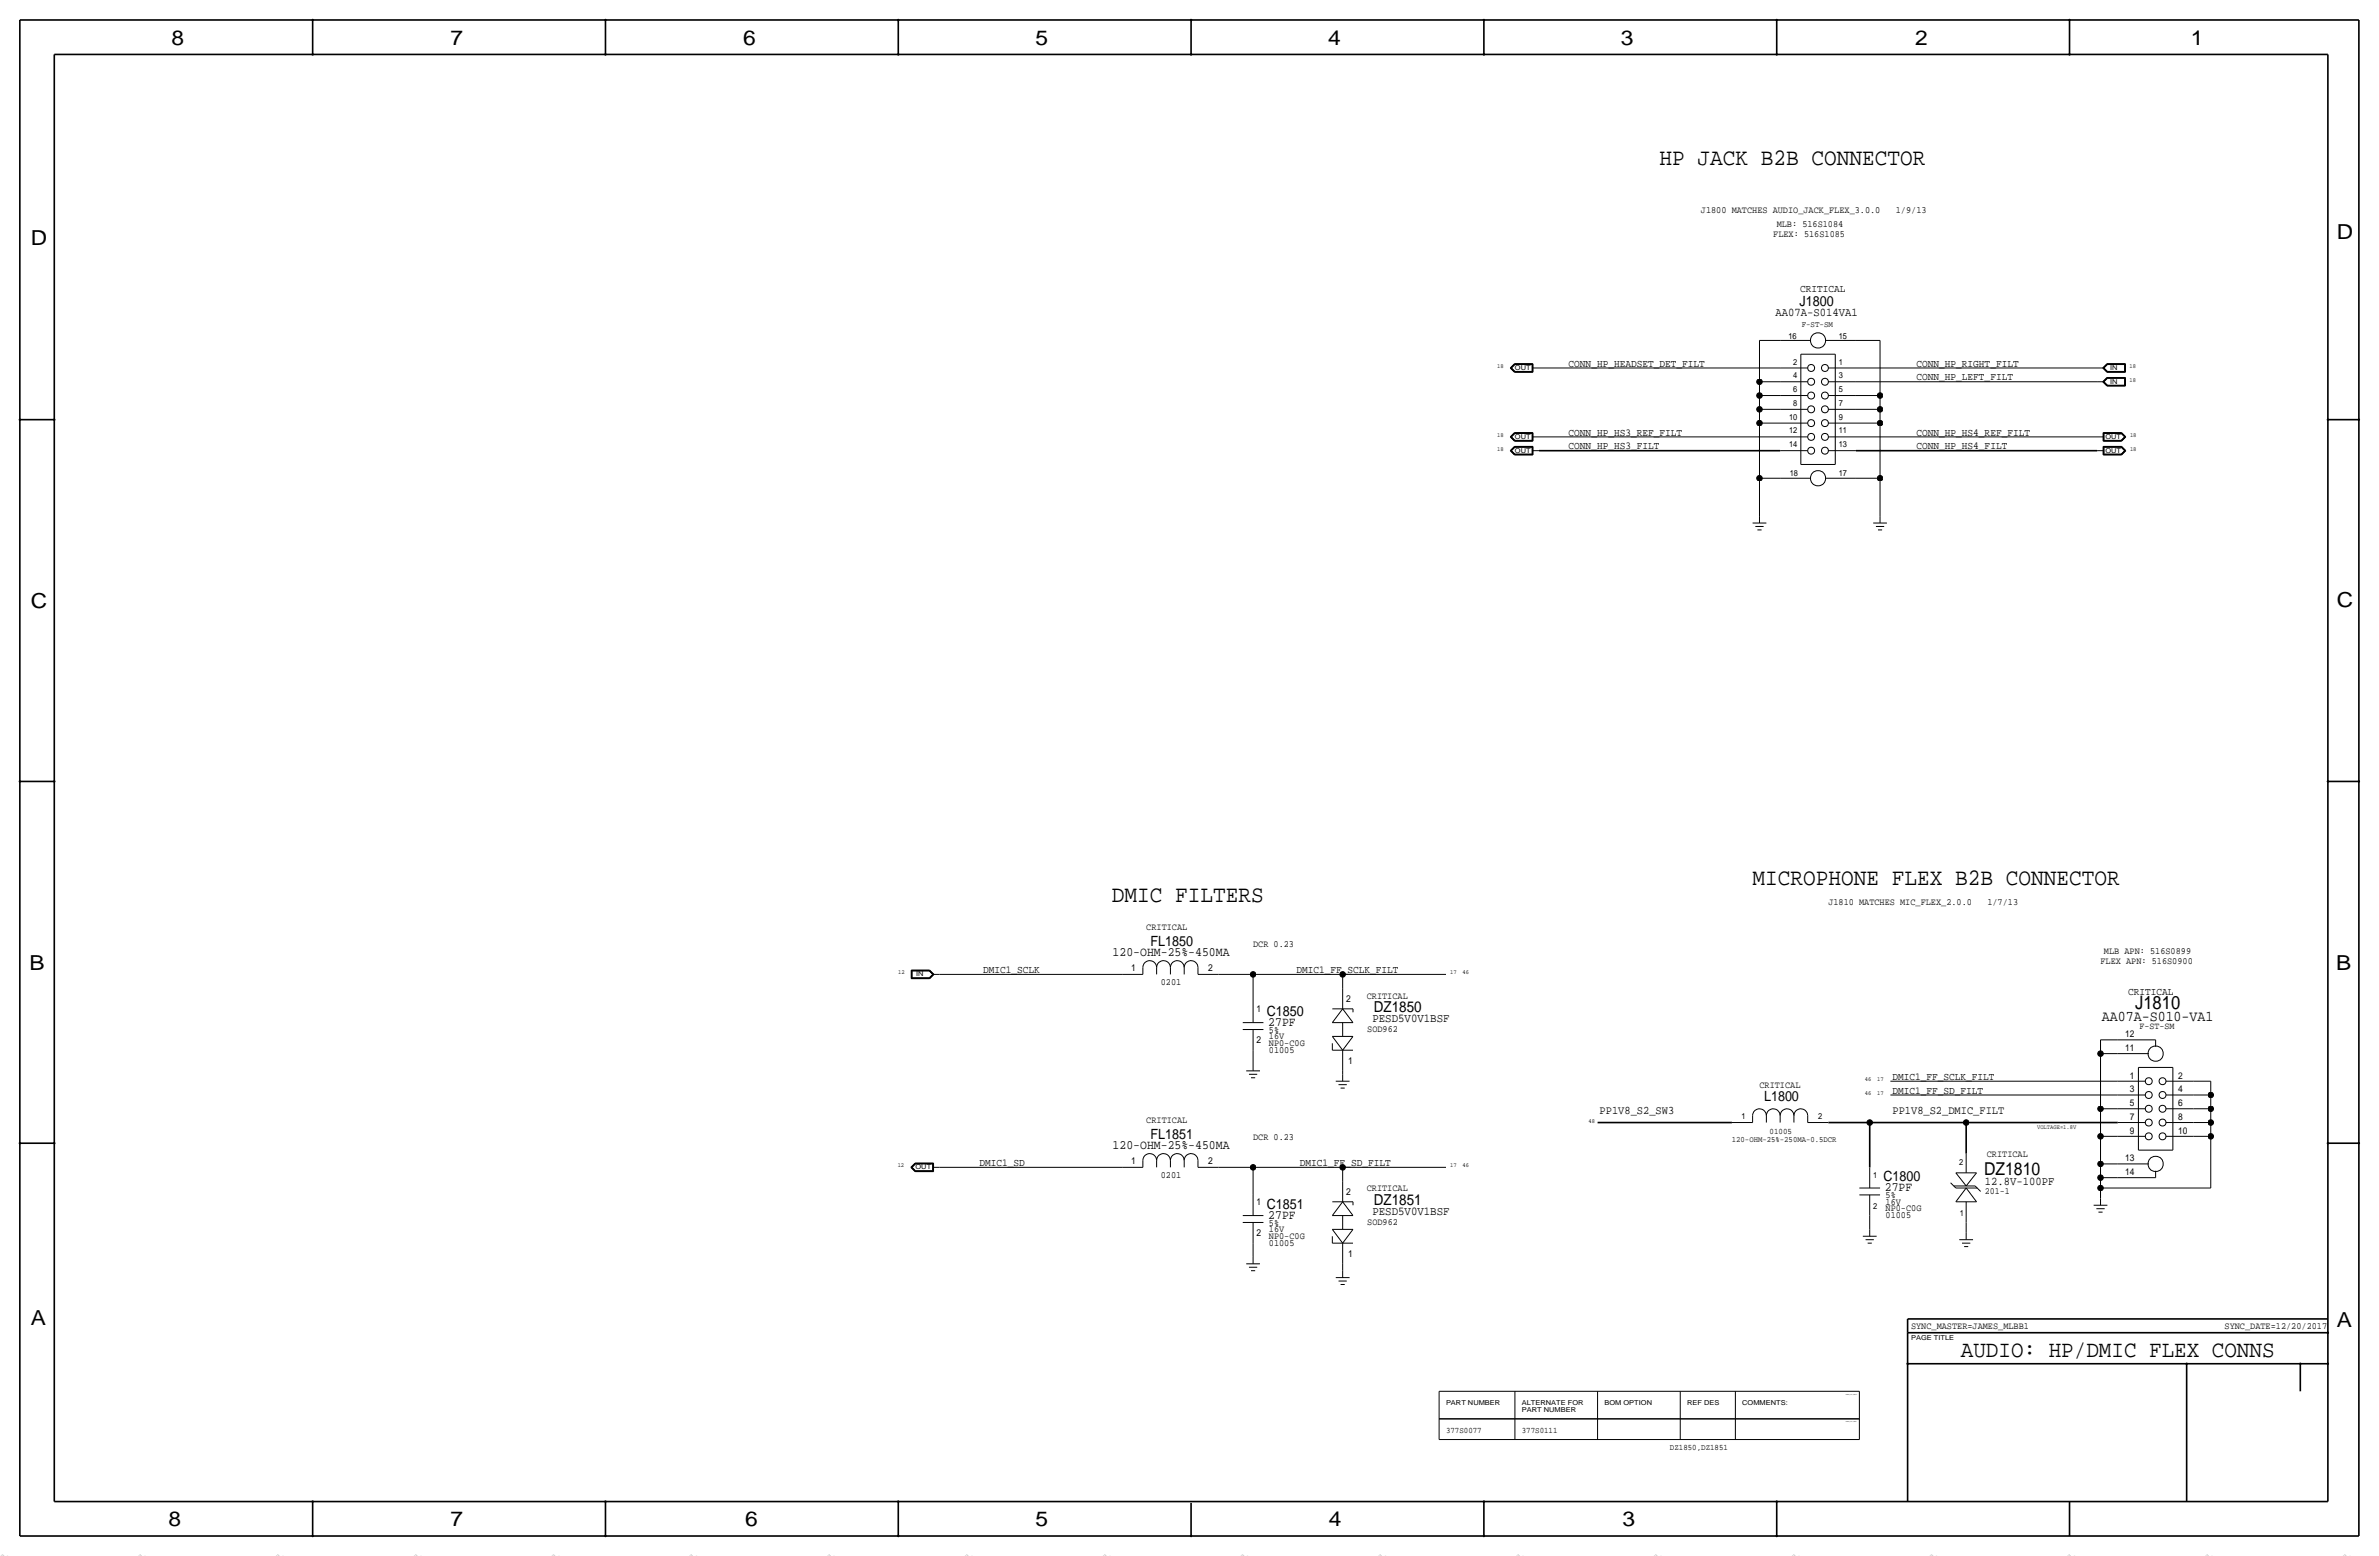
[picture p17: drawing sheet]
<svg xmlns="http://www.w3.org/2000/svg" width="877mm" height="574mm" viewBox="0 0 877 574" stroke-linecap="round" stroke-linejoin="round" font-family="sans-serif">
<defs><g id="words">
<g font-size="8.7">
<text x="611.8" y="60.7">HP JACK B2B CONNECTOR</text>
<text x="646.1" y="326.1">MICROPHONE FLEX B2B CONNECTOR</text>
<text x="409.9" y="332.5">DMIC FILTERS</text>
</g>
<text font-size="8.6" x="722.9" y="500.1">AUDIO: HP/DMIC FLEX CONNS</text>
<g font-size="7.6">
<text x="63.2" y="16.5">8</text>
<text x="166.1" y="16.5">7</text>
<text x="274" y="16.5">6</text>
<text x="381.7" y="16.5">5</text>
<text x="489.7" y="16.5">4</text>
<text x="597.6" y="16.5">3</text>
<text x="706.1" y="16.5">2</text>
<text x="807.7" y="16.5">1</text>
<text x="861.5" y="88.1">D</text>
<text x="11.4" y="90.4">D</text>
<text x="11.4" y="224.3">C</text>
<text x="861.5" y="223.8">C</text>
<text x="10.8" y="357.6">B</text>
<text x="861.3" y="357.4">B</text>
<text x="11.3" y="488.4">A</text>
<text x="861.5" y="489.2">A</text>
<text x="62.2" y="562.6">8</text>
<text x="166" y="562.6">7</text>
<text x="274.8" y="562.6">6</text>
<text x="381.7" y="562.6">5</text>
<text x="489.9" y="562.6">4</text>
<text x="598.1" y="562.6">3</text>
</g>
<text font-size="6.8" x="787.2" y="371.9">J1810</text>
<text font-size="6.5" x="731.5" y="433.1">DZ1810</text>
<g font-size="5.6">
<text x="506.5" y="372.9">DZ1850</text>
<text x="506.5" y="444">DZ1851</text>
</g>
<text font-size="5.5" x="774.9" y="376.2">AA07A-S010-VA1</text>
<g font-size="5.2">
<text x="663.4" y="112.8">J1800</text>
<text x="424.2" y="348.7">FL1850</text>
<text x="467.1" y="374.4">C1850</text>
<text x="650.4" y="405.9">L1800</text>
<text x="424.2" y="419.9">FL1851</text>
<text x="694.4" y="435.4">C1800</text>
<text x="467.1" y="445.5">C1851</text>
</g>
<g font-size="4.7">
<text x="410.2" y="352.3">120-OHM-25%-450MA</text>
<text x="467.6" y="378.2">27PF</text>
<text x="410.2" y="423.4">120-OHM-25%-450MA</text>
<text x="694.9" y="439.2">27PF</text>
<text x="467.6" y="449.3">27PF</text>
</g>
<g font-size="4.4">
<text x="654.6" y="116.3">AA07A-S014VA1</text>
<text x="506" y="376.7">PESD5V0V1BSF</text>
<text x="731.7" y="436.9">12.8V-100PF</text>
<text x="506" y="447.8">PESD5V0V1BSF</text>
</g>
<g font-size="4.3">
<text x="589.7" y="410.7">PP1V8_S2_SW3</text>
<text x="697.7" y="410.7">PP1V8_S2_DMIC_FILT</text>
</g>
<g font-size="3.9">
<text x="663.7" y="107.7">CRITICAL</text>
<text x="578.3" y="135.1">CONN_HP_HEADSET_DET_FILT</text>
<text x="706.6" y="135.1">CONN_HP_RIGHT_FILT</text>
<text x="706.6" y="140.2">CONN_HP_LEFT_FILT</text>
<text x="578.3" y="160.5">CONN_HP_HS3_REF_FILT</text>
<text x="706.6" y="160.5">CONN_HP_HS4_REF_FILT</text>
<text x="578.3" y="165.6">CONN_HP_HS3_FILT</text>
<text x="706.6" y="165.6">CONN_HP_HS4_FILT</text>
<text x="362.4" y="358.6">DMIC1_SCLK</text>
<text x="478" y="358.6">DMIC1_FF_SCLK_FILT</text>
<text x="784.6" y="366.8">CRITICAL</text>
<text x="697.7" y="398">DMIC1_FF_SCLK_FILT</text>
<text x="697.7" y="403.1">DMIC1_FF_SD_FILT</text>
<text x="361.1" y="429.8">DMIC1_SD</text>
<text x="479.2" y="429.8">DMIC1_FF_SD_FILT</text>
</g>
<g font-size="3.5">
<text x="627.1" y="78.5">J1800 MATCHES AUDIO_JACK_FLEX_3.0.0</text>
<text x="655" y="83.6">MLB: 516S1084</text>
<text x="698.9" y="78.5">1/9/13</text>
<text x="653.7" y="87.4">FLEX: 516S1085</text>
<text x="674.1" y="333.8">J1810 MATCHES MIC_FLEX_2.0.0</text>
<text x="732.7" y="333.8">1/7/13</text>
<text x="422.6" y="342.6">CRITICAL</text>
<text x="462" y="349">DCR 0.23</text>
<text x="775.7" y="351.5">MLB APN: 516S0899</text>
<text x="417" y="357.9">1</text>
<text x="445.5" y="357.9">2</text>
<text x="774.4" y="355.3">FLEX APN: 516S0900</text>
<text x="428" y="363.2">0201</text>
<text x="496.3" y="369.3">2</text>
<text x="503.9" y="368">CRITICAL</text>
<text x="463.2" y="373.1">1</text>
<text x="467.8" y="380.7">5%</text>
<text x="467.8" y="383">16V</text>
<text x="504.1" y="380.5">SOD962</text>
<text x="783.5" y="382.3">12</text>
<text x="788.7" y="379.2">F-ST-SM</text>
<text x="463.2" y="384.6">2</text>
<text x="467.8" y="385.6">NP0-C0G</text>
<text x="467.8" y="388.1">01005</text>
<text x="783.5" y="387.4">11</text>
<text x="497.1" y="392.2">1</text>
<text x="648.7" y="401.1">CRITICAL</text>
<text x="785.2" y="397.6">1</text>
<text x="803" y="397.6">2</text>
<text x="785.2" y="407.7">5</text>
<text x="785.2" y="402.6">3</text>
<text x="803" y="407.7">6</text>
<text x="803" y="402.6">4</text>
<text x="422.6" y="413.8">CRITICAL</text>
<text x="785.2" y="412.8">7</text>
<text x="803" y="412.8">8</text>
<text x="785.2" y="417.9">9</text>
<text x="803" y="417.9">10</text>
<text x="462" y="420.1">DCR 0.23</text>
<text x="417" y="429">1</text>
<text x="445.5" y="429">2</text>
<text x="732.5" y="426.5">CRITICAL</text>
<text x="783.5" y="428">13</text>
<text x="428" y="434.3">0201</text>
<text x="783.5" y="433.1">14</text>
<text x="496.3" y="440.4">2</text>
<text x="503.9" y="439.2">CRITICAL</text>
<text x="695.1" y="444">16V</text>
<text x="695.1" y="441.7">5%</text>
<text x="731.7" y="440.2">201-1</text>
<text x="463.2" y="444.2">1</text>
<text x="695.1" y="446.5">NP0-C0G</text>
<text x="695.1" y="449.1">01005</text>
<text x="463.2" y="455.7">2</text>
<text x="467.8" y="451.9">5%</text>
<text x="467.8" y="454.2">16V</text>
<text x="504.1" y="451.6">SOD962</text>
<text x="467.8" y="456.7">NP0-C0G</text>
<text x="467.8" y="459.2">01005</text>
<text x="497.1" y="463.3">1</text>
<text x="704.5" y="490">SYNC_MASTER=JAMES_MLBB1</text>
<text x="820.1" y="490">SYNC_DATE=12/20/2017</text>
</g>
<g font-size="3.1">
<text x="659.3" y="125">16</text>
<text x="664.2" y="120.4">F-ST-SM</text>
<text x="677.9" y="125">15</text>
<text x="661.1" y="134.4">2</text>
<text x="677.9" y="134.4">1</text>
<text x="661.1" y="139.4">4</text>
<text x="677.9" y="139.4">3</text>
<text x="661.1" y="149.6">8</text>
<text x="661.1" y="144.5">6</text>
<text x="677.9" y="149.6">7</text>
<text x="677.9" y="144.5">5</text>
<text x="659.6" y="154.7">10</text>
<text x="677.9" y="154.7">9</text>
<text x="659.6" y="159.8">12</text>
<text x="677.9" y="159.8">11</text>
<text x="659.6" y="164.8">14</text>
<text x="677.9" y="164.8">13</text>
<text x="659.8" y="175.5">18</text>
<text x="677.9" y="175.5">17</text>
<text x="642.1" y="412.5">1</text>
<text x="670.3" y="412.5">2</text>
<text x="652.4" y="417.8">01005</text>
<text x="722.3" y="429.5">2</text>
<text x="690.6" y="434.1">1</text>
<text x="690.6" y="445.5">2</text>
<text x="722.6" y="448.1">1</text>
<text x="533.1" y="528.1">377S0077</text>
<text x="561" y="528.1">377S0111</text>
<text x="615.6" y="534.4">DZ1850,DZ1851</text>
</g>
<text font-size="3" x="638.5" y="420.9">120-OHM-25%-250MA-0.5DCR</text>
<g font-size="2.8" fill="#b6b6b4">
<text x="0" y="573.5" transform="rotate(45 0 573.5)">=</text>
<text x="101.6" y="573.5" transform="rotate(45 101.6 573.5)">=</text>
<text x="152.4" y="573.5" transform="rotate(45 152.4 573.5)">=</text>
<text x="203.2" y="573.5" transform="rotate(45 203.2 573.5)">=</text>
<text x="355.6" y="573.5" transform="rotate(45 355.6 573.5)">=</text>
<text x="406.4" y="573.5" transform="rotate(45 406.4 573.5)">=</text>
<text x="457.2" y="573.5" transform="rotate(45 457.2 573.5)">=</text>
<text x="609.6" y="573.5" transform="rotate(45 609.6 573.5)">=</text>
<text x="660.4" y="573.5" transform="rotate(45 660.4 573.5)">=</text>
<text x="711.2" y="573.5" transform="rotate(45 711.2 573.5)">=</text>
<text x="863.6" y="573.5" transform="rotate(45 863.6 573.5)">=</text>
</g>
<g font-size="2.5">
<text x="558.5" y="136.4">OUT</text>
<text x="778" y="136.4">IN</text>
<text x="778" y="141.5">IN</text>
<text x="558.5" y="161.8">OUT</text>
<text x="776.2" y="161.8">OUT</text>
<text x="558.5" y="166.9">OUT</text>
<text x="776.2" y="166.9">OUT</text>
<text x="337.8" y="359.9">IN</text>
<text x="337.5" y="431">OUT</text>
<text x="704.5" y="493.8">PAGE TITLE</text>
<text x="533.1" y="517.9">PART NUMBER</text>
<text x="561" y="517.9">ALTERNATE FOR</text>
<text x="561" y="520.4">PART NUMBER</text>
<text x="591.5" y="517.9">BOM OPTION</text>
<text x="622" y="517.9">REF DES</text>
<text x="642.3" y="517.9">COMMENTS:</text>
</g>
<g font-size="2.3">
<text x="551.9" y="135.6">18</text>
<text x="785.1" y="135.6">18</text>
<text x="785.1" y="140.7">18</text>
<text x="551.9" y="161">18</text>
<text x="785.3" y="161">18</text>
<text x="551.9" y="166.1">18</text>
<text x="785.3" y="166.1">18</text>
<text x="331.1" y="359.2">12</text>
<text x="534.6" y="359.2">17</text>
<text x="539.2" y="359.2">46</text>
<text x="687.5" y="398.5">46</text>
<text x="692.1" y="398.5">17</text>
<text x="687.5" y="403.6">46</text>
<text x="692.1" y="403.6">17</text>
<text x="585.7" y="413.8">48</text>
<text x="751" y="416.3">VOLTAGE=1.8V</text>
<text x="331" y="430.3">12</text>
<text x="534.6" y="430.3">17</text>
<text x="539.2" y="430.3">46</text>
</g>
<g font-size=".4">
<text x="680.4" y="514.1">TABLE_ALT_HEAD</text>
<text x="680.4" y="524.3">TABLE_ALT_ITEM</text>
</g>
</g></defs>
<g fill="none" stroke="#000" stroke-width=".6" stroke-linecap="butt">
<path d="M7.3 7.4v558.8zM7.3 7.4h862.3zM115.3 7.4v12.7zM223.2 7.4v12.7zM331.2 7.4v12.7zM439.1 7.4v12.7zM547.1 7.4v12.7zM655 7.4v12.7zM763 7.4v12.7zM869.6 7.4v558.8zM20 20.1v533.4zM20 20.1h838.2z"/>
<path d="M858.2 20.1v533.4zM7.3 154.7h12.7zM858.2 154.7h11.4zM567.4 166.1h88.9zM684.2 166.1h88.9zM7.3 288h12.7zM858.2 288h11.4zM589 413.8h49.5zM674.1 413.8h15.2zM689.3 413.8h35.6zM689.3 413.8v16.5zM724.9 413.8h55.8z"/>
<path d="M724.9 413.8v11.4zM7.3 421.4h12.7zM858.2 421.4h11.4zM703.3 491.2h154.9zM703.3 486.2h154.9zM703.3 486.2v5zM703.3 491.2v62.3zM703.3 502.7h154.9zM806.1 502.7v50.8zM848.1 502.7v10.1zM20 553.5h838.2zM115.3 553.5v12.7z"/>
<path d="M223.2 553.5v12.7zM331.2 553.5v12.7zM439.1 554v12.2zM547.1 553.5v12.7zM655 553.5v12.7zM763 553.5v12.7zM7.3 566.2h862.3z"/>
</g>
<g fill="none" stroke="#000" stroke-width=".37">
<path d="M556.8 135.6l1.5 1.6zM556.9 135.6l1.5-1.4zM556.9 135.6l1.5 1.5zM557.1 135.6l1.3 1.4zM557.2 135.6l1.3 1.3zM557.2 135.6l1.3-1.2zM558.3 134.1h6.8zM558.3 134.1l-1.5 1.5zM558.3 137.2h6.8zM558.4 137.1h6.6zM558.4 134.2h6.6zM558.4 134.3l-1.3 1.3z"/>
<path d="M558.4 137h6.5zM558.4 134.3h6.5zM558.5 136.9h6.3zM558.5 134.4h6.3zM564.8 135.6h2.6zM564.8 134.4v2.5zM564.9 134.3v2.7zM565 134.2v2.9zM565.1 134.1v3.1zM567.4 135.6h88.9zM648.7 125.5h7.6zM648.7 125.5v15.2z"/>
<path d="M656.3 125.5h11.2zM656.3 135.6h10.1zM663.9 130.6v40.6zM663.9 130.6h12.7zM673.1 125.5h11.1zM674.1 135.6h10.1zM676.6 130.6v40.6zM684.2 125.5h8.9zM684.2 135.6h88.9zM693.1 125.5v20.3zM773.1 135.6h2.6zM775.2 135.6l1.6 1.6z"/>
<path d="M775.2 135.6l1.6-1.5zM775.4 135.6l1.4-1.4zM775.4 135.6l1.4 1.5zM775.5 135.6l1.4 1.4zM775.7 135.6l1.2-1.2zM775.7 135.6l1.2 1.3zM776.8 139.1h6.8zM776.8 134.1h6.8zM776.8 137.2h6.8zM776.8 137.1h6.7zM776.8 139.2h6.7zM776.8 134.2h6.7z"/>
<path d="M776.9 134.3l-1.4 1.3zM776.9 137h6.5zM776.9 139.3h6.5zM776.9 134.3h6.5zM776.9 136.9h6.4zM776.9 139.4h6.4zM776.9 134.4h6.4zM783.3 139.4v2.6zM783.3 134.4v2.5zM783.4 139.3v2.8zM783.4 134.3v2.7zM783.5 139.2v3z"/>
<path d="M783.5 134.2v2.9zM783.6 139.1v3.2zM783.6 134.1v3.1zM558.3 159.5h6.8zM558.4 159.6h6.6zM558.4 159.7h6.5zM558.5 159.8h6.3zM564.8 159.8v2.5zM564.9 159.7v2.7zM565 159.6v2.9zM565.1 159.5v3.1zM648.7 140.7h7.6z"/>
<path d="M648.7 145.8h7.6zM648.7 150.9h7.6zM648.7 156h7.6zM648.7 140.7v5.1zM648.7 145.8v5.1zM648.7 150.9v5.1zM648.7 156v20.3zM656.3 150.9h10.1zM656.3 156h10.1zM656.3 145.8h10.1zM656.3 140.7h10.1zM674.1 150.9h10.1z"/>
<path d="M674.1 156h10.1zM674.1 145.8h10.1zM674.1 140.7h10.1zM684.2 156h8.9zM684.2 150.9h8.9zM684.2 145.8h8.9zM684.2 140.7h88.9zM693.1 156v20.3zM693.1 150.9v5.1zM693.1 145.8v5.1zM773.1 140.7h2.6zM775.2 140.7l1.6 1.6z"/>
<path d="M775.2 140.7l1.6-1.6zM775.4 159.5v3.1zM775.4 140.7l1.4-1.5zM775.4 159.5h6.8zM775.4 140.7l1.4 1.5zM775.5 159.6h6.6zM775.5 159.6v2.9zM775.5 140.7l1.4-1.4zM775.5 140.7l1.4 1.4zM775.6 159.7h6.5zM775.6 159.7v2.7zM775.7 159.8h6.3z"/>
<path d="M775.7 159.8v2.5zM775.7 140.7l1.2-1.3zM775.7 140.7l1.2 1.3zM776.8 142.3h6.8zM776.8 142.2h6.7zM776.9 142.1h6.5zM776.9 142h6.4zM782 159.8l1.3 1.2zM782.1 159.7l1.3 1.3zM782.1 159.6l1.5 1.4zM782.2 159.5l1.5 1.5zM556.8 166.1l1.5 1.6z"/>
<path d="M556.8 161l1.5 1.6zM556.8 166.1l1.5-1.6zM556.8 161l1.5-1.5zM556.9 166.1l1.5-1.5zM556.9 161l1.5-1.4zM556.9 166.1l1.5 1.5zM556.9 161l1.5 1.5zM557.1 166.1l1.3-1.4zM557.1 161l1.3-1.3zM557.1 166.1l1.3 1.4zM557.1 161l1.3 1.4zM557.2 166.1l1.3 1.3z"/>
<path d="M557.2 161l1.3 1.3zM557.2 166.1l1.3-1.3zM557.2 161l1.3-1.2zM558.3 164.5h6.8zM558.3 167.7h6.8zM558.3 162.6h6.8zM558.4 167.6h6.6zM558.4 162.5h6.6zM558.4 164.6h6.6zM558.4 167.5h6.5zM558.4 162.4h6.5zM558.4 164.7h6.5z"/>
<path d="M558.5 167.4h6.3zM558.5 162.3h6.3zM558.5 164.8h6.3zM564.8 166.1h2.6zM564.8 161h2.6zM564.8 164.8v2.6zM564.9 164.7v2.8zM565 164.6v3zM565.1 164.5v3.2zM567.4 161h88.9zM648.7 176.3v13.9zM648.7 176.3h7.6z"/>
<path d="M656.3 176.3h11.2zM656.3 161h10.1zM656.3 166.1h10.1zM663.9 171.2h12.7zM673.1 176.3h11.1zM674.1 161h10.1zM674.1 166.1h10.1zM684.2 176.3h8.9zM684.2 161h88.9zM693.1 176.3v13.9zM773.1 166.1h2.6zM773.1 161h2.6z"/>
<path d="M775.4 167.7h6.8zM775.4 164.5v3.2zM775.4 162.6h6.8zM775.4 164.5h6.8zM775.5 164.6h6.6zM775.5 164.6v3zM775.5 167.6h6.6zM775.5 162.5h6.6zM775.6 164.7h6.5zM775.6 164.7v2.8zM775.6 167.5h6.5zM775.6 162.4h6.5z"/>
<path d="M775.7 164.8h6.3zM775.7 164.8v2.6zM775.7 167.4h6.3zM775.7 162.3h6.3zM782 167.4l1.3-1.3zM782 162.3l1.3-1.3zM782 164.8l1.3 1.3zM782.1 167.5l1.3-1.4zM782.1 162.4l1.3-1.4zM782.1 164.7l1.3 1.4zM782.1 167.6l1.5-1.5zM782.1 162.5l1.5-1.5z"/>
<path d="M782.1 164.6l1.5 1.5zM782.2 164.5l1.5 1.6zM782.2 162.6l1.5-1.6zM783.7 166.1l-1.5 1.6zM646.1 192.8h5.1zM647.1 194.1h3.1zM647.9 195.3h1.5zM648.7 190.2v2.6zM690.6 192.8h5.1zM691.6 194.1h3zM692.4 195.3h1.5zM693.1 190.2v2.6z"/>
<path d="M335.9 357.6v3.1zM335.9 357.6h6.8zM336 357.7v2.9zM336 357.7h6.7zM336.1 357.8v2.7zM336.1 357.8h6.5zM336.2 357.9h6.4zM336.2 357.9v2.5zM342.6 357.9l1.3 1.3zM342.6 357.8l1.4 1.4zM342.7 357.7l1.5 1.5zM342.7 357.6l1.6 1.6z"/>
<path d="M343.9 359.2h2.5zM346.4 359.2h67.3zM413.7 359.2h7.6zM421.3 356.6v2.6zM421.3 356.6a2.54 2.54 0 0 1 2.6-2.5 2.54 2.54 0 0 1 2.5 2.5 2.54 2.54 0 0 1 2.6-2.5 2.54 2.54 0 0 1 2.5 2.5 2.54 2.54 0 0 1 2.5-2.5 2.54 2.54 0 0 1 2.6 2.5 2.54 2.54 0 0 1 2.5-2.5 2.54 2.54 0 0 1 2.6 2.5M426.4 356.6v2.6zM431.5 356.6v2.6zM436.6 356.6v2.6zM441.7 356.6v2.6zM441.7 359.2h7.6zM449.3 359.2h12.7zM462 359.2h33z"/>
<path d="M462 359.2v10.1zM495 359.2h38.1zM495 359.2v5zM335.9 360.7h6.8zM336 360.6h6.7zM336.1 360.5h6.5zM336.2 360.4h6.4zM342.6 360.4l1.3-1.2zM342.6 360.5l1.4-1.3zM342.7 360.6l1.5-1.4zM342.7 360.7l1.6-1.5zM458.2 379.5h7.6z"/>
<path d="M458.2 376.9h7.6zM462 369.3v7.6zM462 379.5v7.6zM491.2 371.9h7.6zM491.2 376.9h7.6zM495 371.9l3.8 5zM495 364.2v7.7zM495 371.9l-3.8 5zM495 376.9v5.1zM498.8 371.9v1.2zM459.4 394.7h5.1zM460.5 396h3z"/>
<path d="M461.2 397.3h1.5zM462 387.1v5.1zM462 392.2v2.5zM491.2 382h7.6zM491.2 387.1h7.6zM491.2 384.6v2.5zM491.2 382l3.8 5.1zM492.5 398.5h5zM493.5 399.8h3zM495 394.7v1.3zM495 396v2.5zM495 387.1v7.6z"/>
<path d="M498.8 382l-3.8 5.1zM696.9 398.5h83.8zM774.4 383.3h6.3zM774.4 383.3v5.1zM774.4 388.4h6.3zM774.4 388.4v20.3zM780.7 398.5h10.2zM780.7 388.4h11.5zM780.7 383.3h14zM788.4 393.4v30.5zM788.4 393.4h12.7zM794.7 383.3v2.5z"/>
<path d="M798.5 398.5h10.2zM801.1 393.4v30.5zM808.7 398.5h6.3zM815 398.5v5.1zM494.2 401.1h1.6zM638.5 413.8h7.6zM646.1 411.2a2.54 2.54 0 0 1 2.6-2.5 2.54 2.54 0 0 1 2.5 2.5 2.54 2.54 0 0 1 2.5-2.5 2.54 2.54 0 0 1 2.6 2.5 2.54 2.54 0 0 1 2.5-2.5 2.54 2.54 0 0 1 2.6 2.5 2.54 2.54 0 0 1 2.5-2.5 2.54 2.54 0 0 1 2.5 2.5M646.1 411.2v2.6zM651.2 411.2v2.6zM656.3 411.2v2.6zM661.4 411.2v2.6zM666.4 413.8h7.7z"/>
<path d="M666.4 411.2v2.6zM696.9 403.6h83.8zM774.4 408.7h6.3zM774.4 408.7v10.1zM774.4 418.8h6.3zM774.4 418.8v10.2zM780.7 403.6h10.2zM780.7 408.7h10.2zM780.7 418.8h10.2zM780.7 413.8h10.2zM798.5 418.8h10.2zM798.5 413.8h10.2z"/>
<path d="M798.5 408.7h10.2zM798.5 403.6h10.2zM808.7 418.8h6.3zM808.7 413.8h6.3zM808.7 408.7h6.3zM808.7 403.6h6.3zM815 418.8v19.1zM815 413.8v5zM815 408.7v5.1zM815 403.6v5.1zM335.8 430.3l1.6 1.6zM335.8 430.3l1.6-1.6z"/>
<path d="M335.9 430.3l1.5-1.5zM335.9 430.3l1.5 1.4zM336.1 430.3l1.4-1.4zM336.1 430.3l1.4 1.3zM336.2 430.3l1.3-1.3zM336.2 430.3l1.3 1.2zM337.4 431.9h6.8zM337.4 428.7h6.8zM337.4 428.8h6.7zM337.4 431.7h6.7zM337.5 428.9h6.5zM337.5 431.6h6.5z"/>
<path d="M337.5 429h6.4zM337.5 431.5h6.4zM343.9 430.3h2.5zM343.9 429v2.5zM344 428.9v2.7zM344.1 428.8v2.9zM344.2 428.7v3.2zM346.4 430.3h67.3zM413.7 430.3h7.6zM421.3 427.7v2.6zM421.3 427.7a2.54 2.54 0 0 1 2.6-2.5 2.54 2.54 0 0 1 2.5 2.5 2.54 2.54 0 0 1 2.6-2.5 2.54 2.54 0 0 1 2.5 2.5 2.54 2.54 0 0 1 2.5-2.5 2.54 2.54 0 0 1 2.6 2.5 2.54 2.54 0 0 1 2.5-2.5 2.54 2.54 0 0 1 2.6 2.5M426.4 427.7v2.6z"/>
<path d="M431.5 427.7v2.6zM436.6 427.7v2.6zM441.7 427.7v2.6zM441.7 430.3h7.6zM449.3 430.3h12.7zM462 430.3h33zM462 430.3v10.1zM495 430.3h38.1zM495 430.3v5.1zM495 435.4v7.6zM685.5 437.9h7.6zM689.3 430.3v7.6z"/>
<path d="M719.1 436l2 1.9zM720.3 437.1h7.9zM721.1 437.9h7.8zM721.1 432.3l3.8 4.8zM721.1 432.3h7.6zM724.9 437.9l-3.8 5.1zM724.9 425.2v7.1zM724.9 437.9l3.8 5.1zM728.2 437.1l2 2.1zM728.7 432.3l-3.8 4.8zM774.4 429h6.3zM774.4 429v5.1z"/>
<path d="M774.4 434.1h6.3zM774.4 434.1v3.8zM774.4 437.9h40.6zM774.4 437.9v3.8zM780.7 429h11.5zM780.7 434.1h14zM788.4 423.9h12.7zM794.7 431.5v2.6zM458.2 450.6h7.6zM458.2 448.1h7.6zM462 458.2v5.1zM462 440.4v7.7z"/>
<path d="M462 450.6v7.6zM491.2 443h7.6zM491.2 453.1h7.6zM491.2 458.2h7.6zM491.2 448.1h7.6zM491.2 455.7v2.5zM491.2 453.1l3.8 5.1zM495 443l3.8 5.1zM495 443l-3.8 5.1zM495 448.1v5zM495 458.2v7.6zM498.8 443v1.2z"/>
<path d="M498.8 453.1l-3.8 5.1zM685.5 440.4h7.6zM686.8 455.7h5zM687.8 456.9h3zM688.5 458.2h1.6zM689.3 448.1v5zM689.3 453.1v2.6zM689.3 440.4v7.7zM721.1 443h7.6zM722.3 456.9h5.1zM723.3 458.2h3.1zM724.1 459.5h1.5z"/>
<path d="M724.9 450.6v3.8zM724.9 454.4v2.5zM724.9 443v7.6zM771.9 444.2h5zM772.9 445.5h3zM773.6 446.8h1.6zM774.4 441.7v2.5zM459.4 465.8h5.1zM460.5 467.1h3zM461.2 468.4h1.5zM462 463.3v2.5zM492.5 470.9h5z"/>
<path d="M493.5 472.2h3zM494.2 473.5h1.6zM495 465.8v2.6zM495 468.4v2.5zM530.6 512.8v10.2zM530.6 512.8h154.9zM558.5 512.8v10.2zM589 512.8v10.2zM619.5 512.8v10.2zM639.8 512.8v10.2zM685.5 512.8v10.2zM530.6 523v7.6z"/>
<path d="M530.6 523h154.9zM530.6 530.6h154.9zM558.5 523v7.6zM589 523v7.6zM619.5 523v7.6zM639.8 523v7.6zM685.5 523v7.6z"/>
<circle cx="667.7" cy="135.6" r="1.28"/>
<circle cx="670.2" cy="125.5" r="2.82"/>
<circle cx="672.8" cy="135.6" r="1.28"/>
<circle cx="667.7" cy="145.8" r="1.28"/>
<circle cx="667.7" cy="156" r="1.28"/>
<circle cx="667.7" cy="140.7" r="1.28"/>
<circle cx="667.7" cy="150.9" r="1.28"/>
<circle cx="672.8" cy="156" r="1.28"/>
<circle cx="672.8" cy="150.9" r="1.28"/>
<circle cx="672.8" cy="145.8" r="1.28"/>
<circle cx="672.8" cy="140.7" r="1.28"/>
<circle cx="667.7" cy="161" r="1.28"/>
<circle cx="667.7" cy="166.1" r="1.28"/>
<circle cx="670.2" cy="176.3" r="2.82"/>
<circle cx="672.8" cy="161" r="1.28"/>
<circle cx="672.8" cy="166.1" r="1.28"/>
<circle cx="792.2" cy="398.5" r="1.28"/>
<circle cx="794.7" cy="388.4" r="2.82"/>
<circle cx="797.3" cy="398.5" r="1.28"/>
<circle cx="792.2" cy="418.9" r="1.28"/>
<circle cx="792.2" cy="413.8" r="1.28"/>
<circle cx="792.2" cy="408.7" r="1.28"/>
<circle cx="792.2" cy="403.6" r="1.28"/>
<circle cx="797.3" cy="418.9" r="1.28"/>
<circle cx="797.3" cy="413.8" r="1.28"/>
<circle cx="797.3" cy="408.7" r="1.28"/>
<circle cx="797.3" cy="403.6" r="1.28"/>
<circle cx="794.7" cy="429" r="2.82"/>
</g>
<g fill="#000" stroke="#000" stroke-width=".37">
<path d="M115.1 7.2h.4v.3h-.4zM115.1 19.9h.4v.3h-.4zM223 7.2h.4v.3h-.4zM223 19.9h.4v.3h-.4zM331 19.9h.4v.3h-.4zM331 7.2h.4v.3h-.4zM438.9 7.2h.4v.3h-.4zM438.9 19.9h.4v.3h-.4zM546.9 7.2h.4v.3h-.4zM546.9 19.9h.4v.3h-.4zM654.8 19.9h.4v.3h-.4zM654.8 7.2h.4v.3h-.4z"/>
<path d="M762.8 19.9h.4v.3h-.4zM762.8 7.2h.4v.3h-.4zM7.1 154.5h.4v.4h-.4zM19.8 154.5h.4v.4h-.4zM858 154.5h.4v.4h-.4zM869.5 154.5h.3v.4h-.3zM7.1 287.9h.4v.3h-.4zM19.8 287.9h.4v.3h-.4zM858 287.9h.4v.3h-.4zM869.5 287.9h.3v.3h-.3zM7.1 421.2h.4v.4h-.4zM19.8 421.2h.4v.4h-.4z"/>
<path d="M858 421.2h.4v.4h-.4zM869.5 421.2h.3v.4h-.3zM858 491.1h.4v.3h-.4zM703.1 502.5h.4v.3h-.4zM806 502.5h.3v.3h-.3zM847.9 502.5h.3v.3h-.3zM858 502.5h.4v.3h-.4zM115.1 553.3h.4v.3h-.4zM223 553.3h.4v.3h-.4zM331 553.3h.4v.3h-.4zM546.9 553.3h.4v.3h-.4zM654.8 553.3h.4v.3h-.4z"/>
<path d="M115.1 566h.4v.3h-.4zM223 566h.4v.3h-.4zM331 566h.4v.3h-.4zM438.9 566h.4v.3h-.4zM546.9 566h.4v.3h-.4zM654.8 566h.4v.3h-.4z"/>
<circle cx="648.7" cy="145.8" r="1.02"/>
<circle cx="648.7" cy="140.7" r="1.02"/>
<circle cx="648.7" cy="150.9" r="1.02"/>
<circle cx="648.7" cy="156" r="1.02"/>
<circle cx="693.1" cy="145.8" r="1.02"/>
<circle cx="693.1" cy="156" r="1.02"/>
<circle cx="693.1" cy="150.9" r="1.02"/>
<circle cx="648.7" cy="176.3" r="1.02"/>
<circle cx="693.1" cy="176.3" r="1.02"/>
<circle cx="462" cy="359.2" r="1.02"/>
<circle cx="495" cy="359.2" r="1.02"/>
<circle cx="774.4" cy="388.4" r="1.02"/>
<circle cx="689.3" cy="413.8" r="1.02"/>
<circle cx="724.9" cy="413.8" r="1.02"/>
<circle cx="774.4" cy="418.8" r="1.02"/>
<circle cx="774.4" cy="408.7" r="1.02"/>
<circle cx="815" cy="403.6" r="1.02"/>
<circle cx="815" cy="413.8" r="1.02"/>
<circle cx="815" cy="408.7" r="1.02"/>
<circle cx="815" cy="418.8" r="1.02"/>
<circle cx="462" cy="430.3" r="1.02"/>
<circle cx="495" cy="430.3" r="1.02"/>
<circle cx="774.4" cy="434.1" r="1.02"/>
<circle cx="774.4" cy="437.9" r="1.02"/>
<circle cx="774.4" cy="429" r="1.02"/>
</g>
<use href="#words"/>
</svg>
